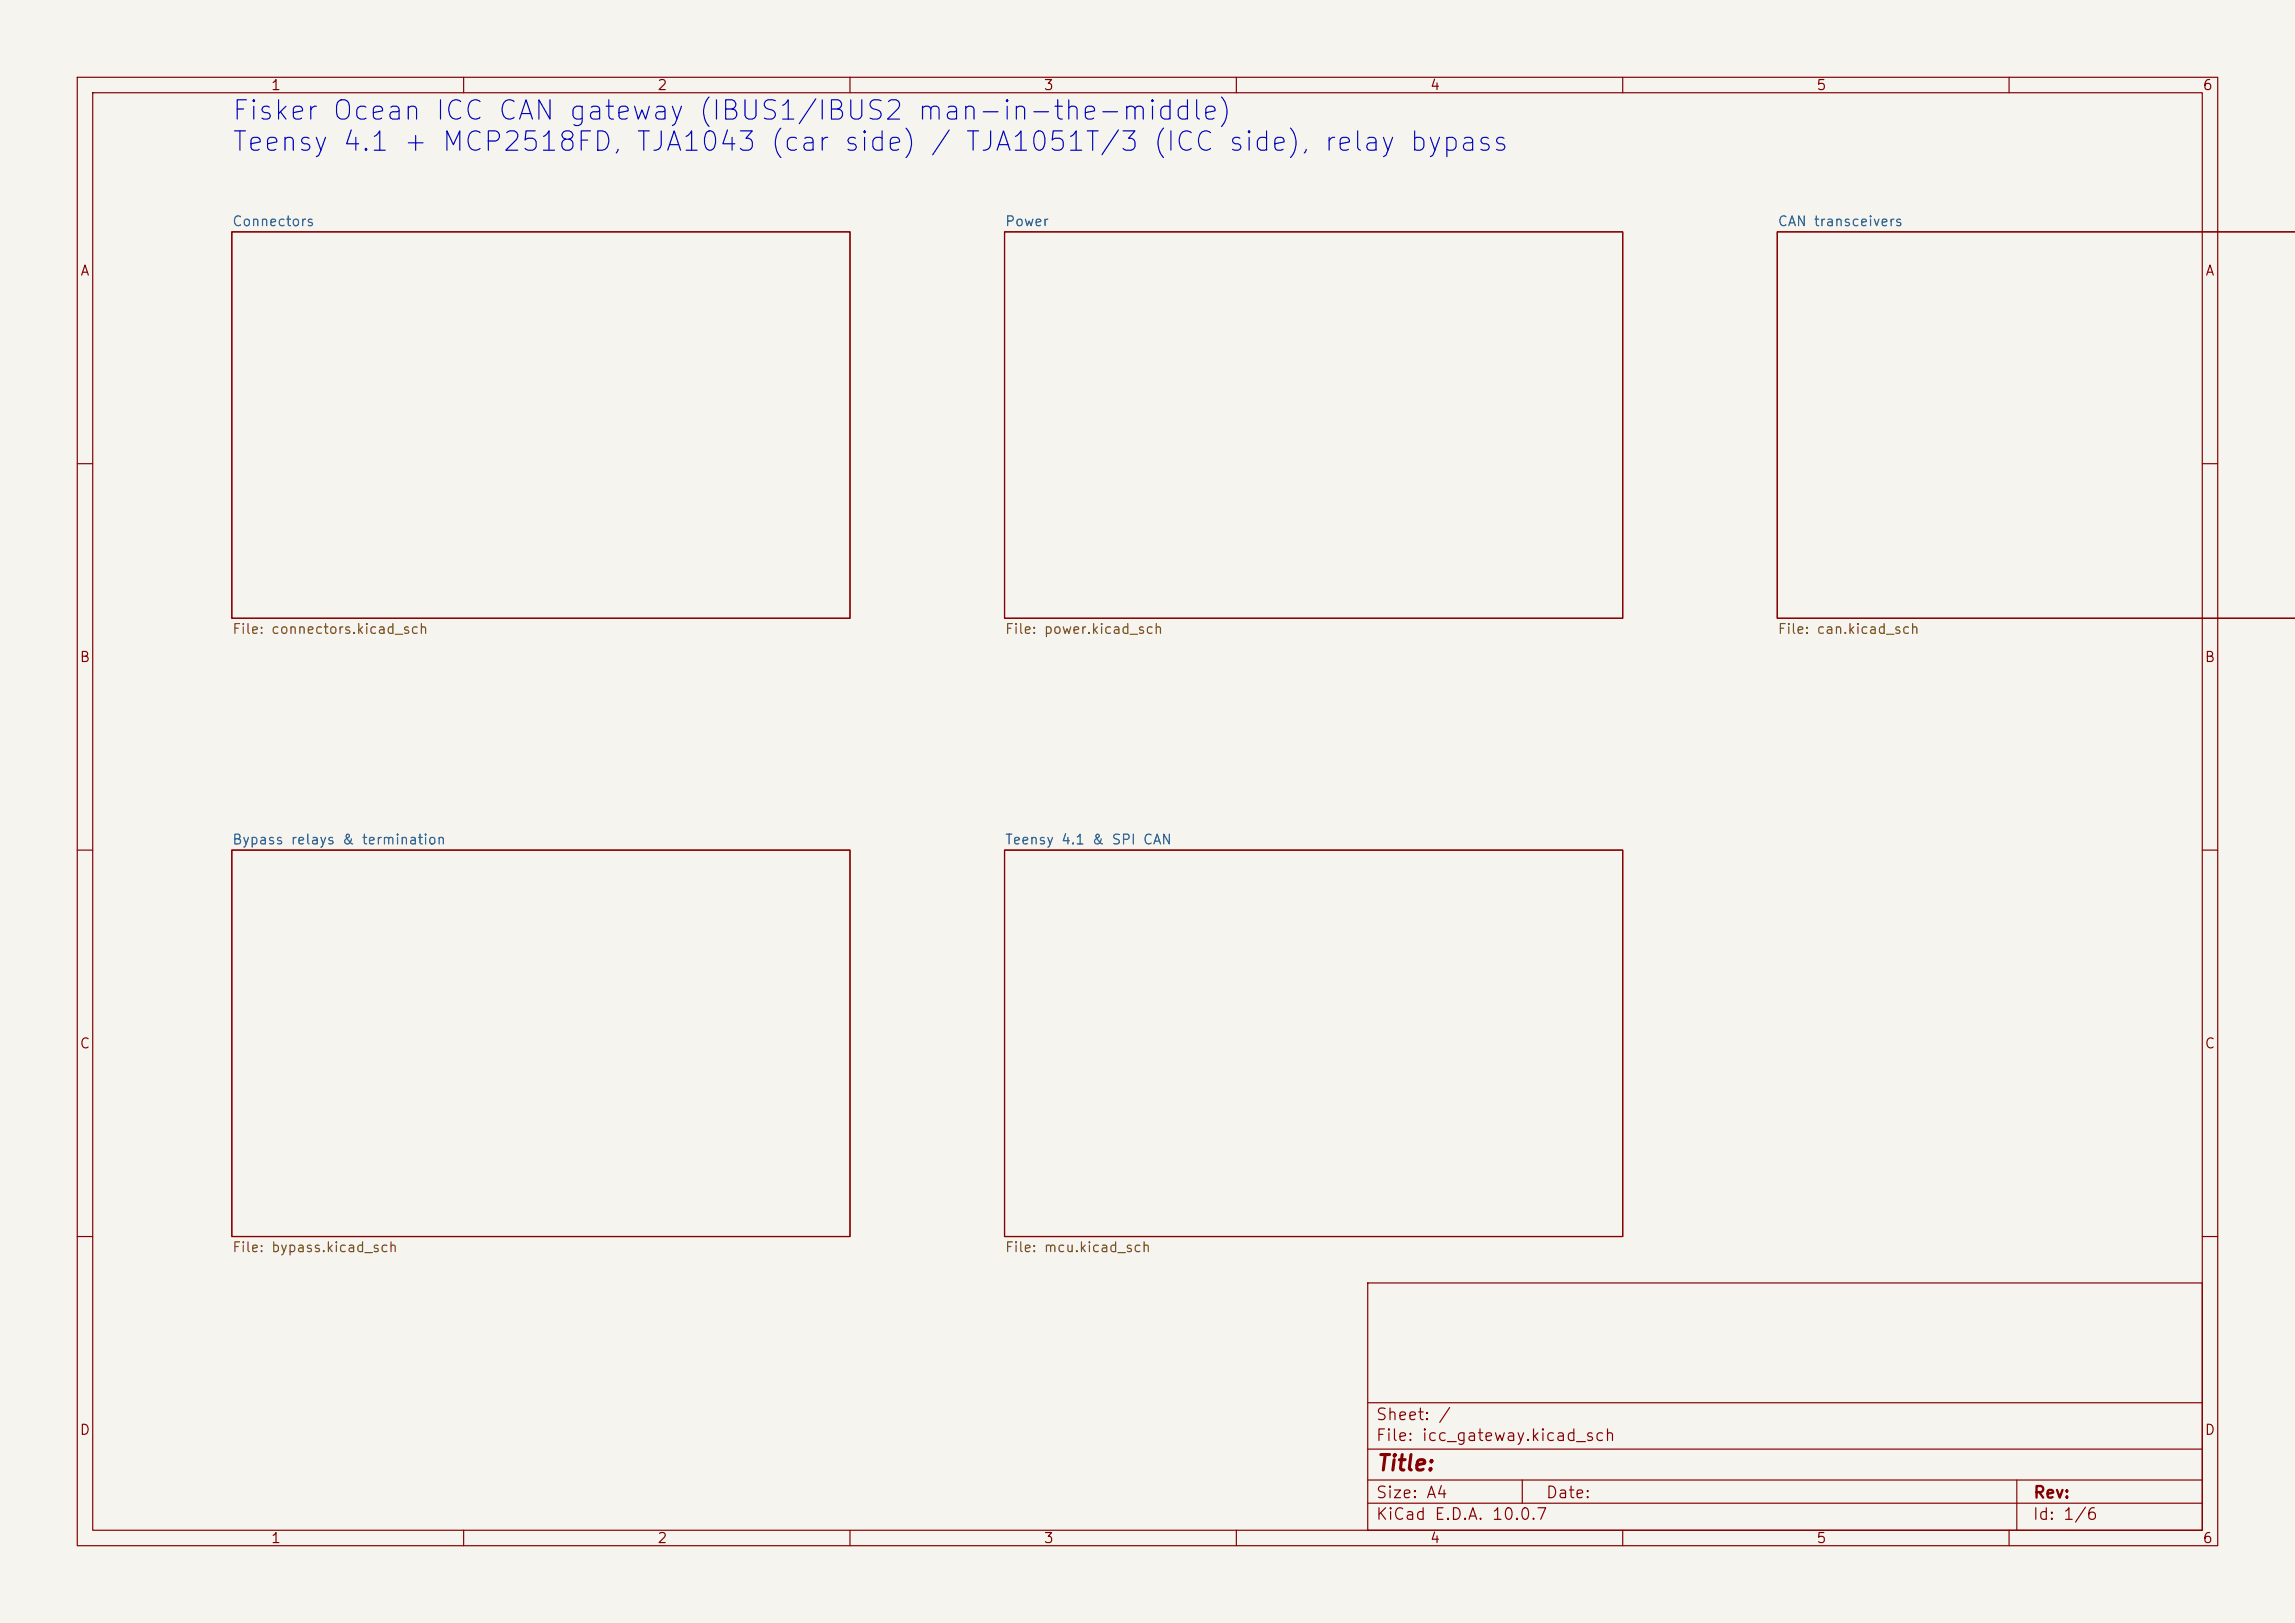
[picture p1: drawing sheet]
<svg xmlns="http://www.w3.org/2000/svg" width="297mm" height="210mm" viewBox="0 0 297 210" stroke-linecap="round" stroke-linejoin="round" font-family="sans-serif">
<defs><g id="words">
<g font-size="2.5" fill="#0000c2">
<text x="29.9" y="16.2">Fisker Ocean ICC CAN gateway (IBUS1/IBUS2 man-in-the-middle)</text>
<text x="29.9" y="20.2">Teensy 4.1 + MCP2518FD, TJA1043 (car side) / TJA1051T/3 (ICC side), relay bypass</text>
</g>
<text font-size="2" fill="#840000" x="178" y="190.8">Title:</text>
<g font-size="1.5" fill="#840000">
<text x="178" y="184.1">Sheet: /</text>
<text x="178" y="186.8">File: icc_gateway.kicad_sch</text>
<text x="178" y="197">KiCad E.D.A. 10.0.7</text>
<text x="178" y="194.2">Size: A4</text>
<text x="200" y="194.2">Date:</text>
<text x="263" y="197">Id: 1/6</text>
<text x="263" y="194.2">Rev:</text>
</g>
<g font-size="1.3" fill="#840000">
<text x="35" y="12">1</text>
<text x="85" y="12">2</text>
<text x="135" y="12">3</text>
<text x="185" y="12">4</text>
<text x="235" y="12">5</text>
<text x="285" y="12">6</text>
<text x="10.3" y="36">A</text>
<text x="285.3" y="36">A</text>
<text x="10.2" y="86">B</text>
<text x="285.2" y="86">B</text>
<text x="10.2" y="136">C</text>
<text x="285.2" y="136">C</text>
<text x="10.2" y="186">D</text>
<text x="285.2" y="186">D</text>
<text x="35" y="200">1</text>
<text x="85" y="200">2</text>
<text x="135" y="200">3</text>
<text x="185" y="200">4</text>
<text x="235" y="200">5</text>
<text x="285" y="200">6</text>
</g>
<g font-size="1.3" fill="#006464">
<text x="30" y="29.6">Connectors</text>
<text x="130" y="29.6">Power</text>
<text x="230" y="29.6">CAN transceivers</text>
<text x="30" y="109.6">Bypass relays &amp; termination</text>
<text x="130" y="109.6">Teensy 4.1 &amp; SPI CAN</text>
</g>
<g font-size="1.3" fill="#725600">
<text x="30" y="82.3">File: connectors.kicad_sch</text>
<text x="130" y="82.3">File: power.kicad_sch</text>
<text x="230" y="82.3">File: can.kicad_sch</text>
<text x="30" y="162.3">File: bypass.kicad_sch</text>
<text x="130" y="162.3">File: mcu.kicad_sch</text>
</g>
</g></defs>
<path d="M0 0h297v210h-297z" fill="#f5f4ef" stroke="#f5f4ef" stroke-width=".13"/>
<g fill="none" stroke="#840000" stroke-width=".15">
<path d="M10 10h277v190h-277zM12 12h273v186h-273zM60 10v2M110 10v2M160 10v2M210 10v2M260 10v2M30 30h80v50h-80zM130 30h80v50h-80zM297.1 30h-67.1v50h67.1M10 60h2M285 60h2"/>
<path d="M10 110h2M30 110h80v50h-80zM130 110h80v50h-80zM285 110h2M10 160h2M177 166h108v32h-108zM285 160h2M60 198v2M110 198v2M160 198v2M177 194.5h108M177 191.5h108"/>
<path d="M177 187.5h108M177 181.5h108M197 191.5v3M210 198v2M260 198v2M261 191.5v6.5"/>
</g>
<use href="#words"/>
</svg>
